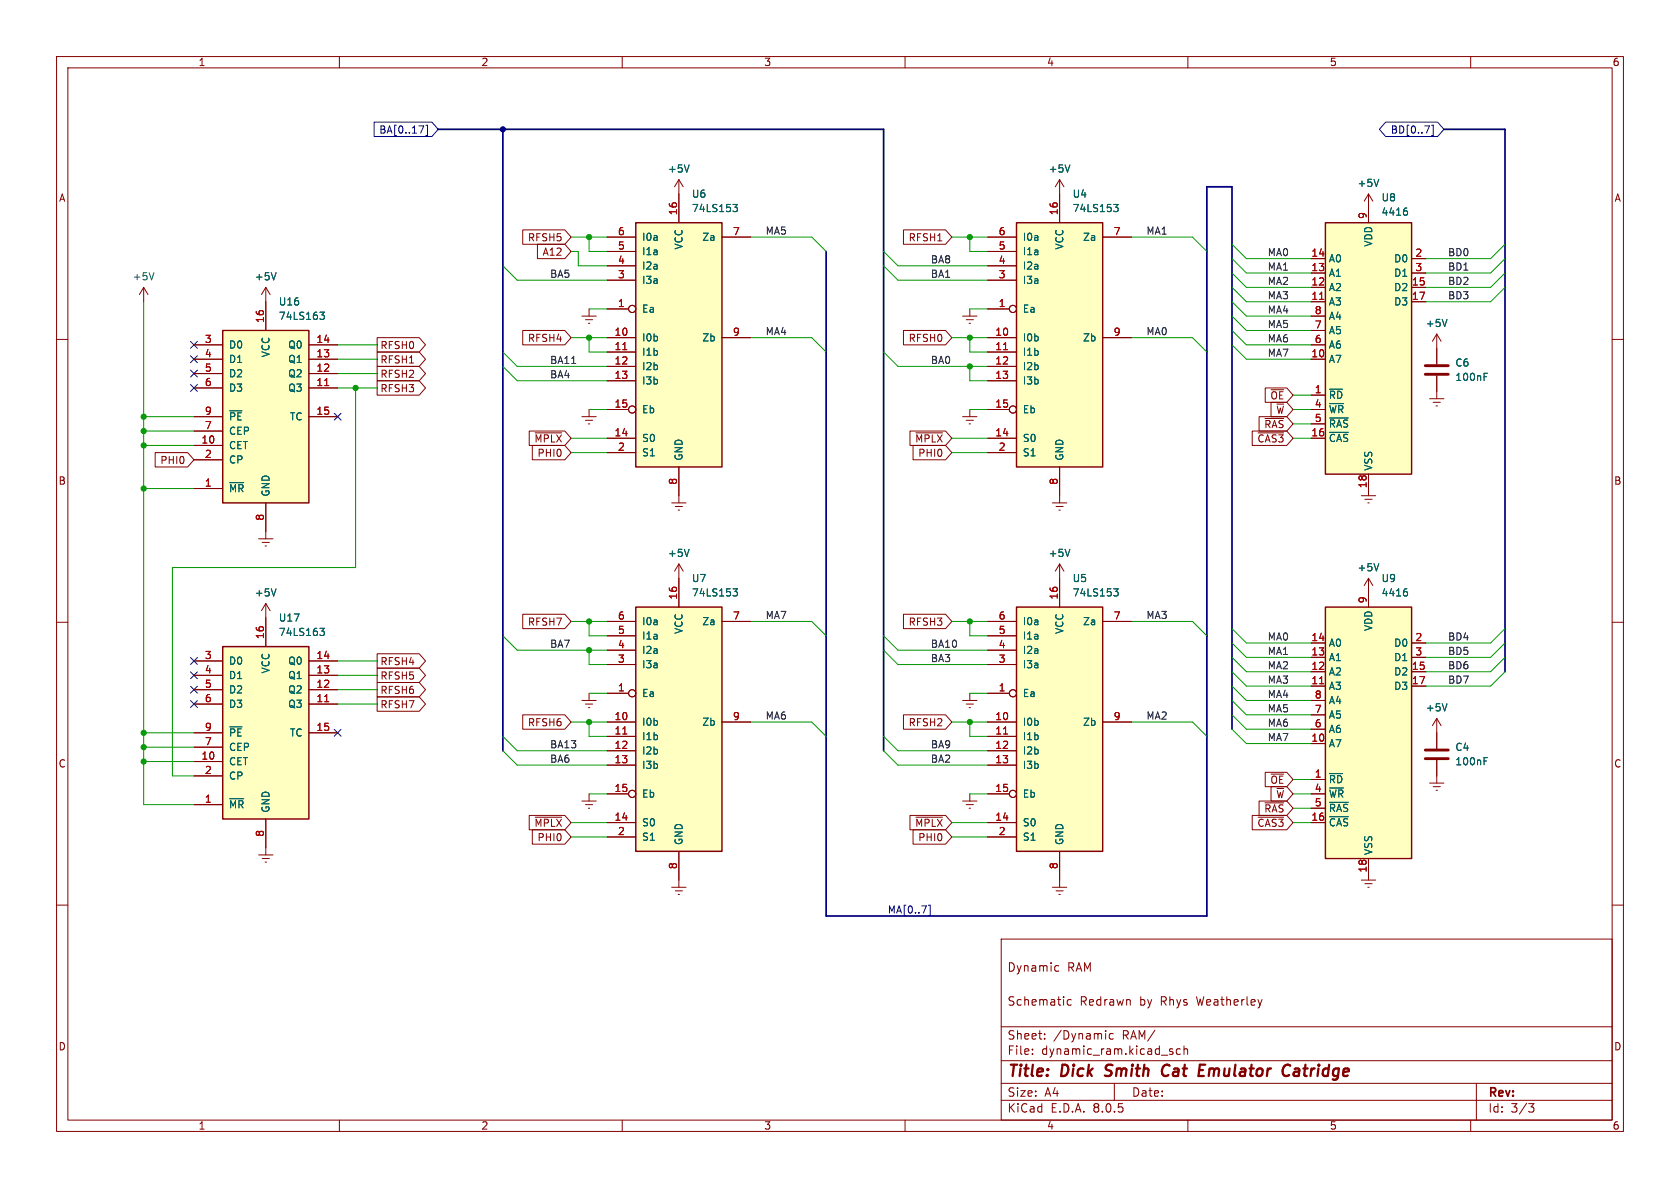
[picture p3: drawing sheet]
<svg xmlns="http://www.w3.org/2000/svg" width="297mm" height="210mm" viewBox="0 0 297 210" stroke-linecap="round" stroke-linejoin="round" font-family="sans-serif">
<defs><g id="words">
<g font-size="2.8" fill="#840000">
<text x="178" y="190.9">Title:</text>
<text x="187.7" y="190.9">Dick</text>
<text x="196.3" y="190.9">Smith</text>
<text x="207.1" y="190.9">Cat</text>
<text x="214.3" y="190.9">Emulator</text>
<text x="230" y="190.9">Catridge</text>
</g>
<g font-size="2.1" fill="#840000">
<text x="178" y="172">Dynamic</text>
<text x="188.7" y="172">RAM</text>
<text x="178" y="178">Schematic</text>
<text x="190.9" y="178">Redrawn</text>
<text x="201.5" y="178">by</text>
<text x="205.3" y="178">Rhys</text>
<text x="211.8" y="178">Weatherley</text>
<text x="178" y="184">Sheet:</text>
<text x="186.2" y="184">/Dynamic</text>
<text x="198.5" y="184">RAM/</text>
<text x="178" y="186.7">File:</text>
<text x="184.1" y="186.7">dynamic_ram.kicad_sch</text>
<text x="178" y="196.9">KiCad</text>
<text x="178" y="194.1">Size:</text>
<text x="184.7" y="194.1">A4</text>
<text x="185.7" y="196.9">E.D.A.</text>
<text x="193.3" y="196.9">8.0.5</text>
<text x="200" y="194.1">Date:</text>
<text x="263" y="194.3">Rev:</text>
<text x="263" y="196.9">Id:</text>
<text x="267.1" y="196.9">3/3</text>
</g>
<g font-size="1.8" fill="#840000">
<text x="35" y="11.9">1</text>
<text x="85" y="11.9">2</text>
<text x="135" y="11.9">3</text>
<text x="185" y="11.9">4</text>
<text x="235" y="11.9">5</text>
<text x="285" y="11.9">6</text>
<text x="10.3" y="35.9">A</text>
<text x="285.3" y="35.9">A</text>
<text x="93.2" y="42.9">RFSH5</text>
<text x="95.8" y="45.4">A12</text>
<text x="160.5" y="42.9">RFSH1</text>
<text x="67.2" y="61.9">RFSH0</text>
<text x="67.2" y="64.5">RFSH1</text>
<text x="93.2" y="60.6">RFSH4</text>
<text x="160.5" y="60.6">RFSH0</text>
<text x="67.2" y="67">RFSH2</text>
<text x="67.2" y="69.5">RFSH3</text>
<text x="224.5" y="70.8">~{OE}</text>
<text x="223.4" y="75.9">~{RAS}</text>
<text x="225.5" y="73.3">~{W}</text>
<text x="28.2" y="82.2">PHI0</text>
<text x="94.4" y="78.4">~{MPLX}</text>
<text x="94.9" y="81">PHI0</text>
<text x="161.7" y="78.4">~{MPLX}</text>
<text x="162.2" y="81">PHI0</text>
<text x="222.2" y="78.4">~{CAS3}</text>
<text x="10.3" y="85.9">B</text>
<text x="285.3" y="85.9">B</text>
<text x="93.2" y="110.8">RFSH7</text>
<text x="160.5" y="110.8">RFSH3</text>
<text x="67.2" y="117.8">RFSH4</text>
<text x="67.2" y="120.3">RFSH5</text>
<text x="67.2" y="122.9">RFSH6</text>
<text x="67.2" y="125.4">RFSH7</text>
<text x="93.2" y="128.6">RFSH6</text>
<text x="160.5" y="128.6">RFSH2</text>
<text x="10.3" y="135.9">C</text>
<text x="285.3" y="135.9">C</text>
<text x="223.4" y="143.8">~{RAS}</text>
<text x="224.5" y="138.7">~{OE}</text>
<text x="225.5" y="141.3">~{W}</text>
<text x="94.4" y="146.4">~{MPLX}</text>
<text x="94.9" y="148.9">PHI0</text>
<text x="161.7" y="146.4">~{MPLX}</text>
<text x="162.2" y="148.9">PHI0</text>
<text x="222.2" y="146.4">~{CAS3}</text>
<text x="10.3" y="185.9">D</text>
<text x="285.3" y="185.9">D</text>
<text x="35" y="199.9">1</text>
<text x="85" y="199.9">2</text>
<text x="135" y="199.9">3</text>
<text x="185" y="199.9">4</text>
<text x="235" y="199.9">5</text>
<text x="285" y="199.9">6</text>
</g>
<g font-size="1.8" fill="#000084">
<text x="66.9" y="23.8">BA[0..17]</text>
<text x="245.8" y="23.8">BD[0..7]</text>
<text x="156.8" y="161.6">MA[0..7]</text>
</g>
<g font-size="1.8" fill="#006464">
<text x="118" y="30.7">+5V</text>
<text x="122.2" y="35.2">U6</text>
<text x="185.3" y="30.7">+5V</text>
<text x="189.5" y="35.2">U4</text>
<text x="239.9" y="33.2">+5V</text>
<text x="244.1" y="35.8">U8</text>
<text x="122.2" y="37.7">74LS153</text>
<text x="189.5" y="37.7">74LS153</text>
<text x="244.1" y="38.3">4416</text>
<text x="113.4" y="47.9">I2a</text>
<text x="113.4" y="45.3">I1a</text>
<text x="113.4" y="42.8">I0a</text>
<text x="120.9" y="44.2" transform="rotate(-90 120.9 44.2)">VCC</text>
<text x="124.1" y="42.8">Za</text>
<text x="180.7" y="47.9">I2a</text>
<text x="180.7" y="45.3">I1a</text>
<text x="180.7" y="42.8">I0a</text>
<text x="188.2" y="44.2" transform="rotate(-90 188.2 44.2)">VCC</text>
<text x="191.4" y="42.8">Za</text>
<text x="234.8" y="46.6">A0</text>
<text x="242.8" y="43.7" transform="rotate(-90 242.8 43.7)">VDD</text>
<text x="246.4" y="46.6">D0</text>
<text x="23.4" y="49.8">+5V</text>
<text x="45" y="49.8">+5V</text>
<text x="113.4" y="50.4">I3a</text>
<text x="180.7" y="50.4">I3a</text>
<text x="234.8" y="51.7">A2</text>
<text x="234.8" y="49.1">A1</text>
<text x="246.4" y="51.7">D2</text>
<text x="246.4" y="49.1">D1</text>
<text x="49.2" y="54.2">U16</text>
<text x="49.2" y="56.7">74LS163</text>
<text x="113.4" y="55.5">Ea</text>
<text x="180.7" y="55.5">Ea</text>
<text x="234.8" y="54.2">A3</text>
<text x="234.8" y="59.3">A5</text>
<text x="234.8" y="56.7">A4</text>
<text x="246.4" y="54.2">D3</text>
<text x="252" y="58">+5V</text>
<text x="40.4" y="61.8">D0</text>
<text x="40.4" y="64.4">D1</text>
<text x="47.9" y="63.3" transform="rotate(-90 47.9 63.3)">VCC</text>
<text x="50.9" y="64.4">Q1</text>
<text x="50.9" y="61.8">Q0</text>
<text x="113.4" y="60.6">I0b</text>
<text x="113.4" y="63.1">I1b</text>
<text x="113.4" y="65.6">I2b</text>
<text x="124.1" y="60.6">Zb</text>
<text x="180.7" y="60.6">I0b</text>
<text x="180.7" y="63.1">I1b</text>
<text x="180.7" y="65.6">I2b</text>
<text x="191.4" y="60.6">Zb</text>
<text x="234.8" y="64.4">A7</text>
<text x="234.8" y="61.8">A6</text>
<text x="257.2" y="65">C6</text>
<text x="40.4" y="66.9">D2</text>
<text x="40.4" y="69.4">D3</text>
<text x="50.9" y="69.4">Q3</text>
<text x="50.9" y="66.9">Q2</text>
<text x="113.4" y="68.2">I3b</text>
<text x="180.7" y="68.2">I3b</text>
<text x="234.8" y="70.7">~{RD}</text>
<text x="257.2" y="67.5">100nF</text>
<text x="40.4" y="77.1">CEP</text>
<text x="40.4" y="74.5">~{PE}</text>
<text x="51.2" y="74.5">TC</text>
<text x="113.4" y="73.3">Eb</text>
<text x="180.7" y="73.3">Eb</text>
<text x="234.8" y="73.3">~{WR}</text>
<text x="234.8" y="75.8">~{RAS}</text>
<text x="40.4" y="79.6">CET</text>
<text x="40.4" y="82.1">CP</text>
<text x="113.4" y="78.3">S0</text>
<text x="113.4" y="80.9">S1</text>
<text x="120.9" y="81.5" transform="rotate(-90 120.9 81.5)">GND</text>
<text x="180.7" y="78.3">S0</text>
<text x="180.7" y="80.9">S1</text>
<text x="188.2" y="81.5" transform="rotate(-90 188.2 81.5)">GND</text>
<text x="234.8" y="78.3">~{CAS}</text>
<text x="242.8" y="83.3" transform="rotate(-90 242.8 83.3)">VSS</text>
<text x="40.4" y="87.2">~{MR}</text>
<text x="47.9" y="87.9" transform="rotate(-90 47.9 87.9)">GND</text>
<text x="118" y="98.7">+5V</text>
<text x="185.3" y="98.7">+5V</text>
<text x="239.9" y="101.2">+5V</text>
<text x="45" y="105.6">+5V</text>
<text x="122.2" y="103.1">U7</text>
<text x="122.2" y="105.6">74LS153</text>
<text x="189.5" y="103.1">U5</text>
<text x="189.5" y="105.6">74LS153</text>
<text x="244.1" y="103.1">U9</text>
<text x="244.1" y="105.6">4416</text>
<text x="49.2" y="110.1">U17</text>
<text x="49.2" y="112.6">74LS163</text>
<text x="113.4" y="113.3">I1a</text>
<text x="113.4" y="110.7">I0a</text>
<text x="120.9" y="112.2" transform="rotate(-90 120.9 112.2)">VCC</text>
<text x="124.1" y="110.7">Za</text>
<text x="180.7" y="113.3">I1a</text>
<text x="180.7" y="110.7">I0a</text>
<text x="188.2" y="112.2" transform="rotate(-90 188.2 112.2)">VCC</text>
<text x="191.4" y="110.7">Za</text>
<text x="242.8" y="111.7" transform="rotate(-90 242.8 111.7)">VDD</text>
<text x="40.4" y="117.7">D0</text>
<text x="47.9" y="119.1" transform="rotate(-90 47.9 119.1)">VCC</text>
<text x="50.9" y="117.7">Q0</text>
<text x="113.4" y="118.3">I3a</text>
<text x="113.4" y="115.8">I2a</text>
<text x="180.7" y="118.3">I3a</text>
<text x="180.7" y="115.8">I2a</text>
<text x="234.8" y="119.6">A2</text>
<text x="234.8" y="117.1">A1</text>
<text x="234.8" y="114.5">A0</text>
<text x="246.4" y="119.6">D2</text>
<text x="246.4" y="114.5">D0</text>
<text x="246.4" y="117.1">D1</text>
<text x="40.4" y="120.2">D1</text>
<text x="40.4" y="122.8">D2</text>
<text x="40.4" y="125.3">D3</text>
<text x="50.9" y="125.3">Q3</text>
<text x="50.9" y="122.8">Q2</text>
<text x="50.9" y="120.2">Q1</text>
<text x="113.4" y="123.4">Ea</text>
<text x="180.7" y="123.4">Ea</text>
<text x="234.8" y="122.1">A3</text>
<text x="234.8" y="124.7">A4</text>
<text x="246.4" y="122.1">D3</text>
<text x="252" y="126">+5V</text>
<text x="40.4" y="130.4">~{PE}</text>
<text x="51.2" y="130.4">TC</text>
<text x="113.4" y="128.5">I0b</text>
<text x="113.4" y="131">I1b</text>
<text x="124.1" y="128.5">Zb</text>
<text x="180.7" y="128.5">I0b</text>
<text x="180.7" y="131">I1b</text>
<text x="191.4" y="128.5">Zb</text>
<text x="234.8" y="129.8">A6</text>
<text x="234.8" y="127.2">A5</text>
<text x="40.4" y="135.5">CET</text>
<text x="40.4" y="132.9">CEP</text>
<text x="113.4" y="133.6">I2b</text>
<text x="113.4" y="136.1">I3b</text>
<text x="180.7" y="133.6">I2b</text>
<text x="180.7" y="136.1">I3b</text>
<text x="234.8" y="132.3">A7</text>
<text x="257.2" y="132.9">C4</text>
<text x="257.2" y="135.5">100nF</text>
<text x="40.4" y="143.1">~{MR}</text>
<text x="40.4" y="138">CP</text>
<text x="47.9" y="143.8" transform="rotate(-90 47.9 143.8)">GND</text>
<text x="113.4" y="141.2">Eb</text>
<text x="180.7" y="141.2">Eb</text>
<text x="234.8" y="138.7">~{RD}</text>
<text x="234.8" y="141.2">~{WR}</text>
<text x="234.8" y="143.7">~{RAS}</text>
<text x="113.4" y="146.3">S0</text>
<text x="113.4" y="148.8">S1</text>
<text x="120.9" y="149.5" transform="rotate(-90 120.9 149.5)">GND</text>
<text x="180.7" y="146.3">S0</text>
<text x="180.7" y="148.8">S1</text>
<text x="188.2" y="149.5" transform="rotate(-90 188.2 149.5)">GND</text>
<text x="234.8" y="146.3">~{CAS}</text>
<text x="242.8" y="151.3" transform="rotate(-90 242.8 151.3)">VSS</text>
</g>
<g font-size="1.8" fill="#a90000">
<text x="109.1" y="41.7">6</text>
<text x="119.8" y="38.1" transform="rotate(-90 119.8 38.1)">16</text>
<text x="129.5" y="41.7">7</text>
<text x="176.5" y="41.7">6</text>
<text x="187.1" y="38.1" transform="rotate(-90 187.1 38.1)">16</text>
<text x="196.8" y="41.7">7</text>
<text x="241.7" y="38.8" transform="rotate(-90 241.7 38.8)">9</text>
<text x="109.1" y="46.7">4</text>
<text x="109.1" y="44.2">5</text>
<text x="176.5" y="46.7">4</text>
<text x="176.5" y="44.2">5</text>
<text x="231.7" y="45.5">14</text>
<text x="250.1" y="45.5">2</text>
<text x="109.1" y="49.3">3</text>
<text x="176.5" y="49.3">3</text>
<text x="231.7" y="53.1">11</text>
<text x="231.7" y="50.5">12</text>
<text x="231.7" y="48">13</text>
<text x="249.5" y="50.5">15</text>
<text x="249.5" y="53.1">17</text>
<text x="250.1" y="48">3</text>
<text x="46.7" y="57.2" transform="rotate(-90 46.7 57.2)">16</text>
<text x="108.5" y="59.4">10</text>
<text x="109.1" y="54.4">1</text>
<text x="129.5" y="59.4">9</text>
<text x="175.9" y="59.4">10</text>
<text x="176.5" y="54.4">1</text>
<text x="196.8" y="59.4">9</text>
<text x="232.3" y="58.2">7</text>
<text x="232.3" y="55.6">8</text>
<text x="36.1" y="60.7">3</text>
<text x="36.1" y="63.2">4</text>
<text x="36.1" y="65.8">5</text>
<text x="55.8" y="65.8">12</text>
<text x="55.8" y="63.2">13</text>
<text x="55.8" y="60.7">14</text>
<text x="108.5" y="62">11</text>
<text x="108.5" y="64.5">12</text>
<text x="175.9" y="62">11</text>
<text x="175.9" y="64.5">12</text>
<text x="231.7" y="63.2">10</text>
<text x="232.3" y="60.7">6</text>
<text x="36.1" y="68.3">6</text>
<text x="55.8" y="68.3">11</text>
<text x="108.5" y="67.1">13</text>
<text x="175.9" y="67.1">13</text>
<text x="232.3" y="69.6">1</text>
<text x="36.1" y="75.9">7</text>
<text x="36.1" y="73.4">9</text>
<text x="55.8" y="73.4">15</text>
<text x="108.5" y="77.2">14</text>
<text x="108.5" y="72.1">15</text>
<text x="175.9" y="77.2">14</text>
<text x="175.9" y="72.1">15</text>
<text x="231.7" y="77.2">16</text>
<text x="232.3" y="72.1">4</text>
<text x="232.3" y="74.7">5</text>
<text x="35.5" y="78.5">10</text>
<text x="36.1" y="81">2</text>
<text x="109.1" y="79.8">2</text>
<text x="176.5" y="79.8">2</text>
<text x="36.1" y="86.1">1</text>
<text x="119.8" y="85.8" transform="rotate(-90 119.8 85.8)">8</text>
<text x="187.1" y="85.8" transform="rotate(-90 187.1 85.8)">8</text>
<text x="241.7" y="86.4" transform="rotate(-90 241.7 86.4)">18</text>
<text x="46.7" y="92.1" transform="rotate(-90 46.7 92.1)">8</text>
<text x="119.8" y="106.1" transform="rotate(-90 119.8 106.1)">16</text>
<text x="187.1" y="106.1" transform="rotate(-90 187.1 106.1)">16</text>
<text x="241.7" y="106.8" transform="rotate(-90 241.7 106.8)">9</text>
<text x="46.7" y="113.1" transform="rotate(-90 46.7 113.1)">16</text>
<text x="109.1" y="112.1">5</text>
<text x="109.1" y="109.6">6</text>
<text x="129.5" y="109.6">7</text>
<text x="176.5" y="112.1">5</text>
<text x="176.5" y="109.6">6</text>
<text x="196.8" y="109.6">7</text>
<text x="231.7" y="113.4">14</text>
<text x="250.1" y="113.4">2</text>
<text x="36.1" y="116.6">3</text>
<text x="36.1" y="119.1">4</text>
<text x="55.8" y="119.1">13</text>
<text x="55.8" y="116.6">14</text>
<text x="109.1" y="117.2">3</text>
<text x="109.1" y="114.7">4</text>
<text x="176.5" y="117.2">3</text>
<text x="176.5" y="114.7">4</text>
<text x="231.7" y="118.5">12</text>
<text x="231.7" y="116">13</text>
<text x="249.5" y="118.5">15</text>
<text x="250.1" y="116">3</text>
<text x="36.1" y="121.7">5</text>
<text x="36.1" y="124.2">6</text>
<text x="55.8" y="124.2">11</text>
<text x="55.8" y="121.7">12</text>
<text x="109.1" y="122.3">1</text>
<text x="176.5" y="122.3">1</text>
<text x="231.7" y="121">11</text>
<text x="232.3" y="123.6">8</text>
<text x="249.5" y="121">17</text>
<text x="36.1" y="131.8">7</text>
<text x="36.1" y="129.3">9</text>
<text x="55.8" y="129.3">15</text>
<text x="108.5" y="127.4">10</text>
<text x="108.5" y="129.9">11</text>
<text x="129.5" y="127.4">9</text>
<text x="175.9" y="127.4">10</text>
<text x="175.9" y="129.9">11</text>
<text x="196.8" y="127.4">9</text>
<text x="231.7" y="131.2">10</text>
<text x="232.3" y="128.7">6</text>
<text x="232.3" y="126.1">7</text>
<text x="35.5" y="134.4">10</text>
<text x="36.1" y="136.9">2</text>
<text x="108.5" y="132.5">12</text>
<text x="108.5" y="135">13</text>
<text x="175.9" y="132.5">12</text>
<text x="175.9" y="135">13</text>
<text x="232.3" y="137.5">1</text>
<text x="36.1" y="142">1</text>
<text x="108.5" y="140.1">15</text>
<text x="175.9" y="140.1">15</text>
<text x="232.3" y="140.1">4</text>
<text x="232.3" y="142.6">5</text>
<text x="46.7" y="148" transform="rotate(-90 46.7 148)">8</text>
<text x="108.5" y="145.2">14</text>
<text x="109.1" y="147.7">2</text>
<text x="175.9" y="145.2">14</text>
<text x="176.5" y="147.7">2</text>
<text x="231.7" y="145.2">16</text>
<text x="119.8" y="153.7" transform="rotate(-90 119.8 153.7)">8</text>
<text x="187.1" y="153.7" transform="rotate(-90 187.1 153.7)">8</text>
<text x="241.7" y="154.3" transform="rotate(-90 241.7 154.3)">18</text>
</g>
<g font-size="1.8" fill="#0f0f0f">
<text x="135.3" y="41.6">MA5</text>
<text x="202.6" y="41.6">MA1</text>
<text x="164.5" y="46.6">BA8</text>
<text x="224" y="47.9">MA1</text>
<text x="224" y="45.4">MA0</text>
<text x="255.9" y="45.4">BD0</text>
<text x="255.9" y="47.9">BD1</text>
<text x="97.2" y="49.2">BA5</text>
<text x="164.5" y="49.2">BA1</text>
<text x="224" y="50.5">MA2</text>
<text x="224" y="53">MA3</text>
<text x="255.9" y="53">BD3</text>
<text x="255.9" y="50.5">BD2</text>
<text x="135.3" y="59.3">MA4</text>
<text x="202.6" y="59.3">MA0</text>
<text x="224" y="58.1">MA5</text>
<text x="224" y="55.5">MA4</text>
<text x="97.2" y="64.4">BA11</text>
<text x="164.5" y="64.4">BA0</text>
<text x="224" y="60.6">MA6</text>
<text x="224" y="63.2">MA7</text>
<text x="97.2" y="67">BA4</text>
<text x="135.3" y="109.5">MA7</text>
<text x="202.6" y="109.5">MA3</text>
<text x="224" y="113.3">MA0</text>
<text x="255.9" y="113.3">BD4</text>
<text x="97.2" y="114.6">BA7</text>
<text x="164.5" y="117.1">BA3</text>
<text x="164.5" y="114.6">BA10</text>
<text x="224" y="115.9">MA1</text>
<text x="224" y="118.4">MA2</text>
<text x="255.9" y="118.4">BD6</text>
<text x="255.9" y="115.9">BD5</text>
<text x="224" y="123.5">MA4</text>
<text x="224" y="120.9">MA3</text>
<text x="255.9" y="120.9">BD7</text>
<text x="135.3" y="127.3">MA6</text>
<text x="202.6" y="127.3">MA2</text>
<text x="224" y="128.6">MA6</text>
<text x="224" y="131.1">MA7</text>
<text x="224" y="126">MA5</text>
<text x="97.2" y="134.9">BA6</text>
<text x="97.2" y="132.4">BA13</text>
<text x="164.5" y="132.4">BA9</text>
<text x="164.5" y="134.9">BA2</text>
</g>
</g></defs>
<g fill="none" stroke="#840000" stroke-width=".18">
<path d="M10 10h277v190h-277zM12 12h273v186h-273zM60 10v2M110 10v2M160 10v2M210 10v2M260 10v2M10 60h2M47 50.8l-.8 1.3M47 50.8v2.5M47 50.8l.8 1.3M285 60h2"/>
<path d="M252.7 70.5h2.6M253.4 71.1h1.2M253.9 71.8h.2M254 61.6v2.8M254 66.4v4.1M240.7 87.6h2.5M241.3 88.3h1.3M241.8 88.9h.3M241.9 86.4v1.2M10 110h2M241.9 102.2v2.6M241.9 102.2l-.7 1.3"/>
<path d="M241.9 102.2l.8 1.3M285 110h2M170.2 123.8h2.5M170.8 124.5h1.3M171.3 125.1h.3M171.4 122.6v1.2M10 160h2M285 160h2M177 166h108v32h-108zM186.7 170.7l.5 .1M187.2 171.6l-.5 .1M189.4 176.8l-.4-.1-.3 .3v.4l.1 .2h.6"/>
<path d="M60 198v2M110 198v2M160 198v2M177 194.5h108M177 191.5h108M177 187.5h108M177 181.5h108M182.5 186.3v.1M182.5 185.5v.1M184.7 183.6v.1M184.7 182.8v.1M196.8 182.8l-.4-.1-.3 .3v.4l.1 .2h.6"/>
<path d="M197 191.5v3M207 185.9l.3 .1 .1 .2-.2 .2h-.3M207 185.4l.3 .1M208.7 185.5l-.5-.1-.2 .3v.4l.1 .2h.6M209.3 185.5l.2-.1 .4 .1 .1 .9M209.3 184.9v1.5M210 198v2M260 198v2M261 191.5v6.5M270.2 195.1h1l-.5 .6 .4 .1 .1 .5-.3 .3h-.4"/>
</g>
<path d="M195.3 190.1l.3 .1M195.6 188.4l-.1 .2 .1 .4M206.4 188.2a1.13 1.13 0 0 0-.9 .7 1.13 1.13 0 0 0 .2 1.2l.3 .1 .5-.1M211.9 190.2h.9M212.1 188.2h1M227.6 188.2l.5 .2M227.9 190l-.4 .2M229.5 188.9l-.6 .1M229.5 189.4h-.5a.4 .4 0 0 0-.3 .4 .4 .4 0 0 0 .2 .4h.5" fill="none" stroke="#840000" stroke-width=".4"/>
<path d="M48.8 48.2l-.4 1.3M262.4 66.6h.4M262.4 66h.6M243.7 99.6l-.4 1.3" fill="none" stroke="#006464" stroke-width=".18"/>
<path d="M252 66.2h4M252 64.6h4" fill="none" stroke="#840000" stroke-width=".51"/>
<path d="M179.7 107.3h15.2v43.2h-15.2z" fill="#ffffc2"/>
<path d="M179.7 107.3h15.2v43.2h-15.2z" fill="none" stroke="#840000" stroke-width=".25"/>
<g fill="none" stroke="#840000" stroke-width=".18">
<path d="M187.3 31.8v2.5M187.3 31.8l-.7 1.2M187.3 31.8l.8 1.2M174.6 117.5h5.1M174.6 114.9h5.1M174.6 112.4h5.1M174.6 109.9h5.1M187.3 102.2v5.1M194.9 109.9h5.1M102.9 123.8h2.5M103.5 124.5h1.3M104 125.1h.3"/>
<path d="M104.1 122.6v1.2M174.6 122.6h3.8M174.6 127.6h5.1M174.6 130.2h5.1M174.6 132.7h5.1M174.6 135.3h5.1M194.9 127.6h5.1M174.6 145.4h5.1M174.6 140.3h3.8M174.6 148h5.1M187.3 150.5v5.1"/>
<circle cx="179.1" cy="122.6" r=".63"/>
<circle cx="179.1" cy="140.3" r=".63"/>
</g>
<path d="M177.4 129.8h.7" fill="none" stroke="#a90000" stroke-width=".18"/>
<path d="M189.1 29.2l-.4 1.2M196.9 104.1h.8l-.4 .5 .3 .1 .1 .4-.3 .3h-.3" fill="none" stroke="#006464" stroke-width=".18"/>
<path d="M179.7 39.4h15.2v43.2h-15.2z" fill="#ffffc2"/>
<path d="M179.7 39.4h15.2v43.2h-15.2z" fill="none" stroke="#840000" stroke-width=".25"/>
<g fill="none" stroke="#840000" stroke-width=".18">
<path d="M187.3 34.3v5.1M174.6 54.6h3.8M174.6 59.7h5.1M174.6 49.5h5.1M174.6 47h5.1M174.6 44.5h5.1M174.6 41.9h5.1M194.9 59.7h5.1M194.9 41.9h5.1M174.6 62.2h5.1M174.6 64.8h5.1M174.6 67.3h5.1"/>
<path d="M174.6 77.5h5.1M174.6 72.4h3.8M174.6 80h5.1M187.3 82.6v5M102.9 141.6h2.5M103.5 142.2h1.3M104 142.9h.3M104.1 140.3v1.3"/>
<circle cx="179.1" cy="54.6" r=".63"/>
<circle cx="179.1" cy="72.4" r=".63"/>
</g>
<path d="M177.4 61.8h.7" fill="none" stroke="#a90000" stroke-width=".18"/>
<path d="M196.9 36.1h.8l-.4 .5 .3 .1 .1 .5-.3 .2h-.3" fill="none" stroke="#006464" stroke-width=".18"/>
<path d="M39.4 58.4h15.2v30.5h-15.2z" fill="#ffffc2"/>
<path d="M39.4 58.4h15.2v30.5h-15.2z" fill="none" stroke="#840000" stroke-width=".25"/>
<g fill="none" stroke="#840000" stroke-width=".18">
<path d="M25.4 50.8l-.8 1.3M25.4 50.8v2.5M25.4 50.8l.8 1.3M47 53.3v5.1M254 59.1l-.8 1.2M254 59.1v2.5M254 59.1l.8 1.2M34.3 78.7h5.1M34.3 68.6h5.1M34.3 66h5.1M34.3 63.5h5.1M34.3 61h5.1"/>
<path d="M34.3 73.7h5.1M34.3 76.2h5.1M54.6 68.6h5.1M54.6 66h5.1M54.6 63.5h5.1M54.6 61h5.1M54.6 73.7h5.1M34.3 86.4h5.1M34.3 81.3h5.1M47 88.9v5.1"/>
</g>
<path d="M27.2 48.2l-.4 1.3M56.6 55.2h.7l-.4 .5 .4 .1v.4l-.2 .3h-.4M255.8 56.5l-.4 1.2M40.6 72.6h2.2M40.6 85.3h2.5" fill="none" stroke="#006464" stroke-width=".18"/>
<path d="M57.4 68.2h.7" fill="none" stroke="#a90000" stroke-width=".18"/>
<path d="M112.4 107.3h15.2v43.2h-15.2z" fill="#ffffc2"/>
<path d="M112.4 107.3h15.2v43.2h-15.2z" fill="none" stroke="#840000" stroke-width=".25"/>
<g fill="none" stroke="#840000" stroke-width=".18">
<path d="M45.7 95.3h2.6M46.4 95.9h1.2M46.9 96.5h.2M47 94v1.3M118.7 88.9h2.6M119.4 89.5h1.2M119.9 90.2h.2M120 87.6v1.3M120 99.7v7.6M120 99.7l-.7 1.3M120 99.7l.8 1.3M186.1 88.9h2.5"/>
<path d="M186.7 89.5h1.3M187.2 90.2h.3M187.3 87.6v1.3M187.3 99.7v2.5M187.3 99.7l-.7 1.3M187.3 99.7l.8 1.3M47 106.7v2.5M47 106.7l-.8 1.3M47 106.7l.8 1.3M107.3 117.5h5.1M107.3 114.9h5.1M107.3 112.4h5.1"/>
<path d="M107.3 109.9h5.1M127.6 109.9h5.1M107.3 122.6h3.8M107.3 127.6h5.1M107.3 130.2h5.1M107.3 132.7h5.1M107.3 135.3h5.1M127.6 127.6h5.1M45.7 151.1h2.6M46.4 151.8h1.2M46.9 152.4h.2M47 149.9v1.2"/>
<path d="M107.3 145.4h5.1M107.3 140.3h3.8M107.3 148h5.1M118.7 156.8h2.6M119.4 157.5h1.2M119.9 158.1h.2M120 150.5v6.3"/>
<circle cx="111.8" cy="122.6" r=".63"/>
<circle cx="111.8" cy="140.3" r=".63"/>
</g>
<path d="M110.1 129.8h.7" fill="none" stroke="#a90000" stroke-width=".18"/>
<path d="M121.8 97.1l-.4 1.3M189.1 97.1l-.4 1.3M48.8 104.1l-.4 1.3M129.6 104.1h.8l-.5 .5 .4 .1 .1 .4-.3 .3h-.3" fill="none" stroke="#006464" stroke-width=".18"/>
<path d="M39.4 114.3h15.2v30.5h-15.2z" fill="#ffffc2"/>
<path d="M39.4 114.3h15.2v30.5h-15.2z" fill="none" stroke="#840000" stroke-width=".25"/>
<g fill="none" stroke="#840000" stroke-width=".18">
<path d="M102.9 55.9h2.5M103.5 56.5h1.3M104 57.2h.3M104.1 54.6v1.3M34.3 119.4h5.1M34.3 116.8h5.1M47 109.2v5.1M54.6 119.4h5.1M54.6 116.8h5.1M34.3 134.6h5.1M34.3 124.5h5.1M34.3 121.9h5.1"/>
<path d="M34.3 129.5h5.1M34.3 137.2h5.1M34.3 132.1h5.1M54.6 124.5h5.1M54.6 121.9h5.1M54.6 129.5h5.1M252.7 138.4h2.6M253.4 139.1h1.2M253.9 139.7h.2M254 127v5.3M254 134.4v4M254 127l-.8 1.3"/>
<path d="M254 127l.8 1.3M34.3 142.2h5.1M47 144.8v5.1M240.7 155.6h2.5M241.3 156.2h1.3M241.8 156.8h.3M241.9 154.3v1.3"/>
</g>
<path d="M56.6 111.1h.7l-.4 .5 .4 .1v.4l-.2 .2h-.4M40.6 128.5h2.2M255.8 124.4l-.4 1.3M262.4 134.5h.4M262.4 133.9h.6M40.6 141.2h2.5" fill="none" stroke="#006464" stroke-width=".18"/>
<path d="M57.4 124h.7" fill="none" stroke="#a90000" stroke-width=".18"/>
<path d="M252 134.1h4M252 132.6h4" fill="none" stroke="#840000" stroke-width=".51"/>
<path d="M234.3 107.3h15.3v44.5h-15.3z" fill="#ffffc2"/>
<path d="M234.3 107.3h15.3v44.5h-15.3z" fill="none" stroke="#840000" stroke-width=".25"/>
<g fill="none" stroke="#840000" stroke-width=".18">
<path d="M170.2 73.7h2.5M170.8 74.3h1.3M171.3 74.9h.3M171.4 72.4v1.3M231.8 118.7h2.5M231.8 116.2h2.5M231.8 113.7h2.5M241.9 104.8v2.5M249.6 118.7h2.5M249.6 116.2h2.5M249.6 113.7h2.5M231.8 137.8h2.5"/>
<path d="M231.8 131.4h2.5M231.8 121.3h2.5M231.8 128.9h2.5M231.8 126.4h2.5M231.8 123.8h2.5M249.6 121.3h2.5M186.1 156.8h2.5M186.7 157.5h1.3M187.2 158.1h.3M187.3 155.6v1.2M231.8 145.4h2.5M231.8 140.3h2.5"/>
<path d="M231.8 142.9h2.5M241.9 151.8v2.5"/>
</g>
<path d="M248.5 104.1h.2M248.6 104.6l.2 .2v.3l-.2 .3M235.1 136.8h2.2M235.1 144.4h3.3M235.1 141.8h3.3" fill="none" stroke="#006464" stroke-width=".18"/>
<path d="M233.3 120.9h.7" fill="none" stroke="#a90000" stroke-width=".18"/>
<path d="M234.3 39.4h15.3v44.4h-15.3z" fill="#ffffc2"/>
<path d="M234.3 39.4h15.3v44.4h-15.3z" fill="none" stroke="#840000" stroke-width=".25"/>
<g fill="none" stroke="#840000" stroke-width=".18">
<path d="M120 31.8l-.7 1.2M120 31.8v2.5M120 31.8l.8 1.2M241.9 36.8v2.6M231.8 53.3h2.5M231.8 50.8h2.5M231.8 48.3h2.5M231.8 45.7h2.5M231.8 58.4h2.5M231.8 55.9h2.5M249.6 53.3h2.5M249.6 50.8h2.5"/>
<path d="M249.6 48.3h2.5M249.6 45.7h2.5M231.8 69.9h2.5M231.8 63.5h2.5M231.8 77.5h2.5M231.8 72.4h2.5M231.8 74.9h2.5M231.8 61h2.5M241.9 83.8v2.6M170.2 141.6h2.5M170.8 142.2h1.3M171.3 142.9h.3"/>
<path d="M171.4 140.3v1.3"/>
</g>
<path d="M121.8 29.2l-.4 1.2M248.5 36.8h.2M248.6 37.3l.2 .2v.3l-.2 .2M235.1 68.8h2.2M235.1 76.4h3.3M235.1 73.9h3.3" fill="none" stroke="#006464" stroke-width=".18"/>
<path d="M233.3 52.9h.7" fill="none" stroke="#a90000" stroke-width=".18"/>
<path d="M112.4 39.4h15.2v43.2h-15.2z" fill="#ffffc2"/>
<path d="M112.4 39.4h15.2v43.2h-15.2z" fill="none" stroke="#840000" stroke-width=".25"/>
<g fill="none" stroke="#840000" stroke-width=".18">
<path d="M120 34.3v5.1M187.3 34.3v5.1M241.9 34.3l-.7 1.3M241.9 34.3v5.1M241.9 34.3l.8 1.3M47 53.3v5.1M66.7 59.7h7.4l1.1 1.3-1.1 1.2h-7.4zM92.4 40.6h7.5l1.1 1.3-1.1 1.3h-7.5zM92.4 58.4h7.5l1.1 1.3-1.1 1.3h-7.5zM95 43.2h4.9l1.1 1.3-1.1 1.2h-4.9zM107.3 54.6h3.8M107.3 59.7h5.1"/>
<path d="M107.3 49.5h5.1M107.3 47h5.1M107.3 44.5h5.1M107.3 41.9h5.1M127.6 59.7h5.1M127.6 41.9h5.1M159.7 40.6h7.5l1.1 1.3-1.1 1.3h-7.5zM159.7 58.4h7.5l1.1 1.3-1.1 1.3h-7.5zM170.2 55.9h2.5M170.8 56.5h1.3M171.3 57.2h.3M171.4 54.6v1.3"/>
<path d="M174.6 54.6h3.8M174.6 59.7h5.1M174.6 49.5h5.1M174.6 47h5.1M174.6 44.5h5.1M174.6 41.9h5.1M194.9 59.7h5.1M194.9 41.9h5.1M231.8 55.9h2.5M231.8 53.3h2.5M231.8 50.8h2.5M231.8 48.3h2.5"/>
<path d="M231.8 45.7h2.5M231.8 58.4h2.5M249.6 53.3h2.5M249.6 50.8h2.5M249.6 48.3h2.5M249.6 45.7h2.5M34.3 73.7h5.1M34.3 63.5h5.1M34.3 61h5.1M34.3 78.7h5.1M34.3 68.6h5.1M34.3 66h5.1"/>
<path d="M34.3 76.2h5.1M54.6 73.7h5.1M54.6 63.5h5.1M54.6 61h5.1M54.6 68.6h5.1M54.6 66h5.1M66.7 64.8h7.4l1.1 1.2-1.1 1.3h-7.4zM66.7 67.3h7.4l1.1 1.3-1.1 1.3h-7.4zM66.7 62.2h7.4l1.1 1.3-1.1 1.3h-7.4zM93.6 76.2h6.3l1.1 1.3-1.1 1.2h-6.3zM94.1 78.7h5.8l1.1 1.3-1.1 1.3h-5.8zM94.6 76.5h4.7"/>
<path d="M102.9 73.7h2.5M103.5 74.3h1.3M104 74.9h.3M104.1 72.4v1.3M107.3 62.2h5.1M107.3 64.8h5.1M107.3 67.3h5.1M107.3 77.5h5.1M107.3 72.4h3.8M160.9 76.2h6.3l1.1 1.3-1.1 1.2h-6.3zM161.4 78.7h5.8l1.1 1.3-1.1 1.3h-5.8zM161.9 76.5h4.7"/>
<path d="M174.6 62.2h5.1M174.6 64.8h5.1M174.6 67.3h5.1M174.6 77.5h5.1M174.6 72.4h3.8M221.4 76.2h6.1l1.1 1.3-1.1 1.2h-6.1zM222.4 76.5h4.5M222.6 73.7h4.9l1.1 1.2-1.1 1.3h-4.9zM223.6 74h3.3M223.7 68.6h3.8l1.1 1.3-1.1 1.2h-3.8zM224.7 71.1h2.8l1.1 1.3-1.1 1.3h-2.8zM231.8 77.5h2.5"/>
<path d="M231.8 72.4h2.5M231.8 74.9h2.5M231.8 69.9h2.5M231.8 63.5h2.5M231.8 61h2.5M254 61.6v2.8M254 66.4v2.8M27.4 80h5.8l1.1 1.3-1.1 1.3h-5.8zM34.3 86.4h5.1M34.3 81.3h5.1M47 88.9v5.1M107.3 80h5.1"/>
<path d="M120 82.6v5M174.6 80h5.1M187.3 82.6v5M241.9 83.8v2.6M34.3 119.4h5.1M34.3 116.8h5.1M47 109.2v5.1M54.6 119.4h5.1M54.6 116.8h5.1M66.7 118.1h7.4l1.1 1.3-1.1 1.3h-7.4zM66.7 115.6h7.4l1.1 1.2-1.1 1.3h-7.4zM92.4 108.6h7.5l1.1 1.3-1.1 1.2h-7.5z"/>
<path d="M107.3 117.5h5.1M107.3 114.9h5.1M107.3 112.4h5.1M107.3 109.9h5.1M120 102.2v5.1M127.6 109.9h5.1M159.7 108.6h7.5l1.1 1.3-1.1 1.2h-7.5zM174.6 117.5h5.1M174.6 114.9h5.1M174.6 112.4h5.1M174.6 109.9h5.1M187.3 102.2v5.1"/>
<path d="M194.9 109.9h5.1M231.8 118.7h2.5M231.8 116.2h2.5M231.8 113.7h2.5M241.9 104.8v2.5M249.6 118.7h2.5M249.6 116.2h2.5M249.6 113.7h2.5M34.3 134.6h5.1M34.3 124.5h5.1M34.3 121.9h5.1M34.3 129.5h5.1"/>
<path d="M34.3 137.2h5.1M34.3 132.1h5.1M54.6 124.5h5.1M54.6 121.9h5.1M54.6 129.5h5.1M66.7 120.6h7.4l1.1 1.3-1.1 1.3h-7.4zM66.7 123.2h7.4l1.1 1.3-1.1 1.2h-7.4zM92.4 126.4h7.5l1.1 1.2-1.1 1.3h-7.5zM107.3 122.6h3.8M107.3 127.6h5.1M107.3 130.2h5.1M107.3 132.7h5.1"/>
<path d="M107.3 135.3h5.1M127.6 127.6h5.1M159.7 126.4h7.5l1.1 1.2-1.1 1.3h-7.5zM174.6 122.6h3.8M174.6 127.6h5.1M174.6 130.2h5.1M174.6 132.7h5.1M174.6 135.3h5.1M194.9 127.6h5.1M223.7 136.5h3.8l1.1 1.3-1.1 1.3h-3.8zM224.7 139.1h2.8l1.1 1.2-1.1 1.3h-2.8zM231.8 137.8h2.5"/>
<path d="M231.8 131.4h2.5M231.8 121.3h2.5M231.8 128.9h2.5M231.8 126.4h2.5M231.8 123.8h2.5M249.6 121.3h2.5M254 129.5v2.8M254 134.4v2.8M34.3 142.2h5.1M47 144.8v5.1M93.6 144.1h6.3l1.1 1.3-1.1 1.3h-6.3zM94.1 146.7h5.8l1.1 1.3-1.1 1.2h-5.8z"/>
<path d="M94.6 144.5h4.7M107.3 145.4h5.1M107.3 140.3h3.8M107.3 148h5.1M120 150.5v5.1M160.9 144.1h6.3l1.1 1.3-1.1 1.3h-6.3zM161.4 146.7h5.8l1.1 1.3-1.1 1.2h-5.8zM161.9 144.5h4.7M174.6 145.4h5.1M174.6 140.3h3.8M174.6 148h5.1M187.3 150.5v5.1"/>
<path d="M221.4 144.1h6.1l1.1 1.3-1.1 1.3h-6.1zM222.4 144.5h4.5M222.6 141.6h4.9l1.1 1.3-1.1 1.2h-4.9zM223.6 141.9h3.3M231.8 145.4h2.5M231.8 140.3h2.5M231.8 142.9h2.5M241.9 151.8v2.5"/>
<circle cx="111.8" cy="54.6" r=".63"/>
<circle cx="179.1" cy="54.6" r=".63"/>
<circle cx="111.8" cy="72.4" r=".63"/>
<circle cx="179.1" cy="72.4" r=".63"/>
<circle cx="111.8" cy="122.6" r=".63"/>
<circle cx="179.1" cy="122.6" r=".63"/>
<circle cx="111.8" cy="140.3" r=".63"/>
<circle cx="179.1" cy="140.3" r=".63"/>
</g>
<path d="M233.3 52.9h.7M57.4 68.2h.7M110.1 61.8h.7M177.4 61.8h.7M57.4 124h.7M110.1 129.8h.7M177.4 129.8h.7M233.3 120.9h.7" fill="none" stroke="#a90000" stroke-width=".18"/>
<g fill="none" stroke="#006464" stroke-width=".18">
<path d="M121.8 29.2l-.4 1.2M129.6 36.1h.8l-.5 .5 .4 .1 .1 .5-.3 .2h-.3M189.1 29.2l-.4 1.2M196.9 36.1h.8l-.4 .5 .3 .1 .1 .5-.3 .2h-.3M243.7 31.7l-.4 1.3M248.5 36.8h.2M248.6 37.3l.2 .2v.3l-.2 .2M48.8 48.2l-.4 1.3M56.6 55.2h.7l-.4 .5 .4 .1v.4l-.2 .3h-.4M255.8 56.5l-.4 1.2M40.6 72.6h2.2M235.1 68.8h2.2"/>
<path d="M235.1 76.4h3.3M235.1 73.9h3.3M262.4 66.6h.4M262.4 66h.6M40.6 85.3h2.5M121.8 97.1l-.4 1.3M189.1 97.1l-.4 1.3M243.7 99.6l-.4 1.3M48.8 104.1l-.4 1.3M56.6 111.1h.7l-.4 .5 .4 .1v.4l-.2 .2h-.4M129.6 104.1h.8l-.5 .5 .4 .1 .1 .4-.3 .3h-.3M196.9 104.1h.8l-.4 .5 .3 .1 .1 .4-.3 .3h-.3"/>
<path d="M248.5 104.1h.2M248.6 104.6l.2 .2v.3l-.2 .3M40.6 128.5h2.2M235.1 136.8h2.2M255.8 124.4l-.4 1.3M262.4 134.5h.4M262.4 133.9h.6M40.6 141.2h2.5M235.1 144.4h3.3M235.1 141.8h3.3"/>
</g>
<g fill="none" stroke="#000084" stroke-width=".18">
<path d="M66.1 21.6h10.3l1.1 1.3-1.1 1.2h-10.3zM74.1 22.3h.8l-.5 1.2M75.3 22.1h.3v1.9h-.3M245 21.6h9.2l1.1 1.3-1.1 1.2h-9.2l-1.1-1.2zM251.9 22.3h.8l-.5 1.2M253.1 22.1h.3v1.9h-.3M33.7 60.4l1.2 1.2M33.7 65.4l1.2 1.2M33.7 68l1.2 1.2M33.7 62.9l1.2 1.2M34.9 60.4l-1.2 1.2M34.9 65.4l-1.2 1.2"/>
<path d="M34.9 68l-1.2 1.2M34.9 62.9l-1.2 1.2M59.1 73.1l1.2 1.2M60.3 73.1l-1.2 1.2M33.7 116.2l1.2 1.2M33.7 118.8l1.2 1.2M34.9 116.2l-1.2 1.2M34.9 118.8l-1.2 1.2M33.7 123.9l1.2 1.2M33.7 121.3l1.2 1.2M34.9 123.9l-1.2 1.2M34.9 121.3l-1.2 1.2"/>
<path d="M59.1 128.9l1.2 1.2M60.3 128.9l-1.2 1.2M164.1 160h.3v1.8h-.3"/>
</g>
<path d="M101.1 64.3h.7" fill="none" stroke="#0f0f0f" stroke-width=".18"/>
<path d="M77.5 22.9h78.7v109.8M88.9 22.9v109.8M255.3 22.9h10.8v95.8M146 44.5v117.4h67.4v-128.9h4.4v95.9" fill="none" stroke="#000084" stroke-width=".3"/>
<g fill="none" stroke="#009600" stroke-width=".18">
<path d="M25.4 53.3v88.9h8.9M88.9 47l2.5 2.5h15.9M101 41.9h6.3M101 44.5h1.2v2.5h5.1M101 59.7h6.3M104.1 59.7v2.5h3.2M104.1 54.6h3.2M104.1 41.9v2.6h3.2M132.7 41.9h10.8l2.5 2.6M132.7 59.7h10.8l2.5 2.5M156.2 44.5l2.5 2.5h15.9M156.2 47l2.5 2.5h15.9"/>
<path d="M168.3 41.9h6.3M168.3 59.7h6.3M171.4 59.7v2.5h3.2M171.4 41.9v2.6h3.2M171.4 54.6h3.2M200 41.9h10.8l2.6 2.6M200 59.7h10.8l2.6 2.5M217.8 58.4l2.5 2.6h11.5M217.8 48.3l2.5 2.5h11.5M217.8 50.8l2.5 2.5h11.5M217.8 43.2l2.5 2.5h11.5M217.8 45.7l2.5 2.6h11.5"/>
<path d="M217.8 55.9l2.5 2.5h11.5M217.8 53.3l2.5 2.6h11.5M266.1 48.3l-2.6 2.5h-11.4M266.1 50.8l-2.6 2.5h-11.4M266.1 43.2l-2.6 2.5h-11.4M266.1 45.7l-2.6 2.6h-11.4M25.4 76.2h8.9M25.4 73.7h8.9M25.4 78.7h8.9M59.7 61h7M59.7 63.5h7M59.7 68.6h7"/>
<path d="M59.7 66h7M62.9 68.6v31.7h-32.4v36.9h3.8M88.9 62.2l2.5 2.6h15.9M88.9 64.8l2.5 2.5h15.9M101 77.5h6.3M104.1 72.4h3.2M156.2 62.2l2.5 2.6h15.9M168.3 77.5h6.3M171.4 72.4h3.2M171.4 64.8v2.5h3.2M217.8 61l2.5 2.5h11.5M228.6 77.5h3.2"/>
<path d="M228.6 72.4h3.2M228.6 74.9h3.2M228.6 69.9h3.2M25.4 86.4h8.9M101 80h6.3M168.3 80h6.3M59.7 116.8h7M59.7 119.4h7M88.9 112.4l2.5 2.5h15.9M101 109.9h6.3M104.1 109.9v2.5h3.2M104.1 114.9v2.6h3.2"/>
<path d="M132.7 109.9h10.8l2.5 2.5M156.2 112.4l2.5 2.5h15.9M156.2 114.9l2.5 2.6h15.9M168.3 109.9h6.3M171.4 109.9v2.5h3.2M200 109.9h10.8l2.6 2.5M217.8 111.1l2.5 2.6h11.5M217.8 118.7l2.5 2.6h11.5M217.8 116.2l2.5 2.5h11.5M217.8 113.7l2.5 2.5h11.5M266.1 111.1l-2.6 2.6h-11.4M266.1 118.7l-2.6 2.6h-11.4"/>
<path d="M266.1 116.2l-2.6 2.5h-11.4M266.1 113.7l-2.6 2.5h-11.4M25.4 134.6h8.9M25.4 129.5h8.9M25.4 132.1h8.9M59.7 124.5h7M59.7 121.9h7M88.9 130.2l2.5 2.5h15.9M88.9 132.7l2.5 2.6h15.9M101 127.6h6.3M104.1 127.6v2.6h3.2M104.1 122.6h3.2"/>
<path d="M132.7 127.6h10.8l2.5 2.6M156.2 130.2l2.5 2.5h15.9M156.2 132.7l2.5 2.6h15.9M168.3 127.6h6.3M171.4 127.6v2.6h3.2M171.4 122.6h3.2M200 127.6h10.8l2.6 2.6M217.8 121.3l2.5 2.5h11.5M217.8 126.4l2.5 2.5h11.5M217.8 123.8l2.5 2.6h11.5M217.8 128.9l2.5 2.5h11.5M228.6 137.8h3.2"/>
<path d="M101 145.4h6.3M101 148h6.3M104.1 140.3h3.2M168.3 145.4h6.3M168.3 148h6.3M171.4 140.3h3.2M228.6 145.4h3.2M228.6 140.3h3.2M228.6 142.9h3.2"/>
</g>
<g fill="#009600" stroke="#009600" stroke-width=".18">
<circle cx="171.4" cy="59.7" r=".46"/>
<circle cx="171.4" cy="109.9" r=".46"/>
<circle cx="171.4" cy="127.6" r=".46"/>
<circle cx="171.4" cy="41.9" r=".46"/>
<circle cx="171.4" cy="64.8" r=".46"/>
<circle cx="62.9" cy="68.6" r=".46"/>
<circle cx="104.1" cy="114.9" r=".46"/>
<circle cx="25.4" cy="73.7" r=".46"/>
<circle cx="25.4" cy="76.2" r=".46"/>
<circle cx="25.4" cy="129.5" r=".46"/>
<circle cx="25.4" cy="86.4" r=".46"/>
<circle cx="25.4" cy="132.1" r=".46"/>
<circle cx="25.4" cy="134.6" r=".46"/>
<circle cx="25.4" cy="78.7" r=".46"/>
<circle cx="104.1" cy="109.9" r=".46"/>
<circle cx="104.1" cy="127.6" r=".46"/>
<circle cx="104.1" cy="59.7" r=".46"/>
<circle cx="104.1" cy="41.9" r=".46"/>
</g>
<circle cx="88.9" cy="22.9" r=".46" fill="#000084" stroke="#000084" stroke-width=".18"/>
<use href="#words"/>
</svg>
